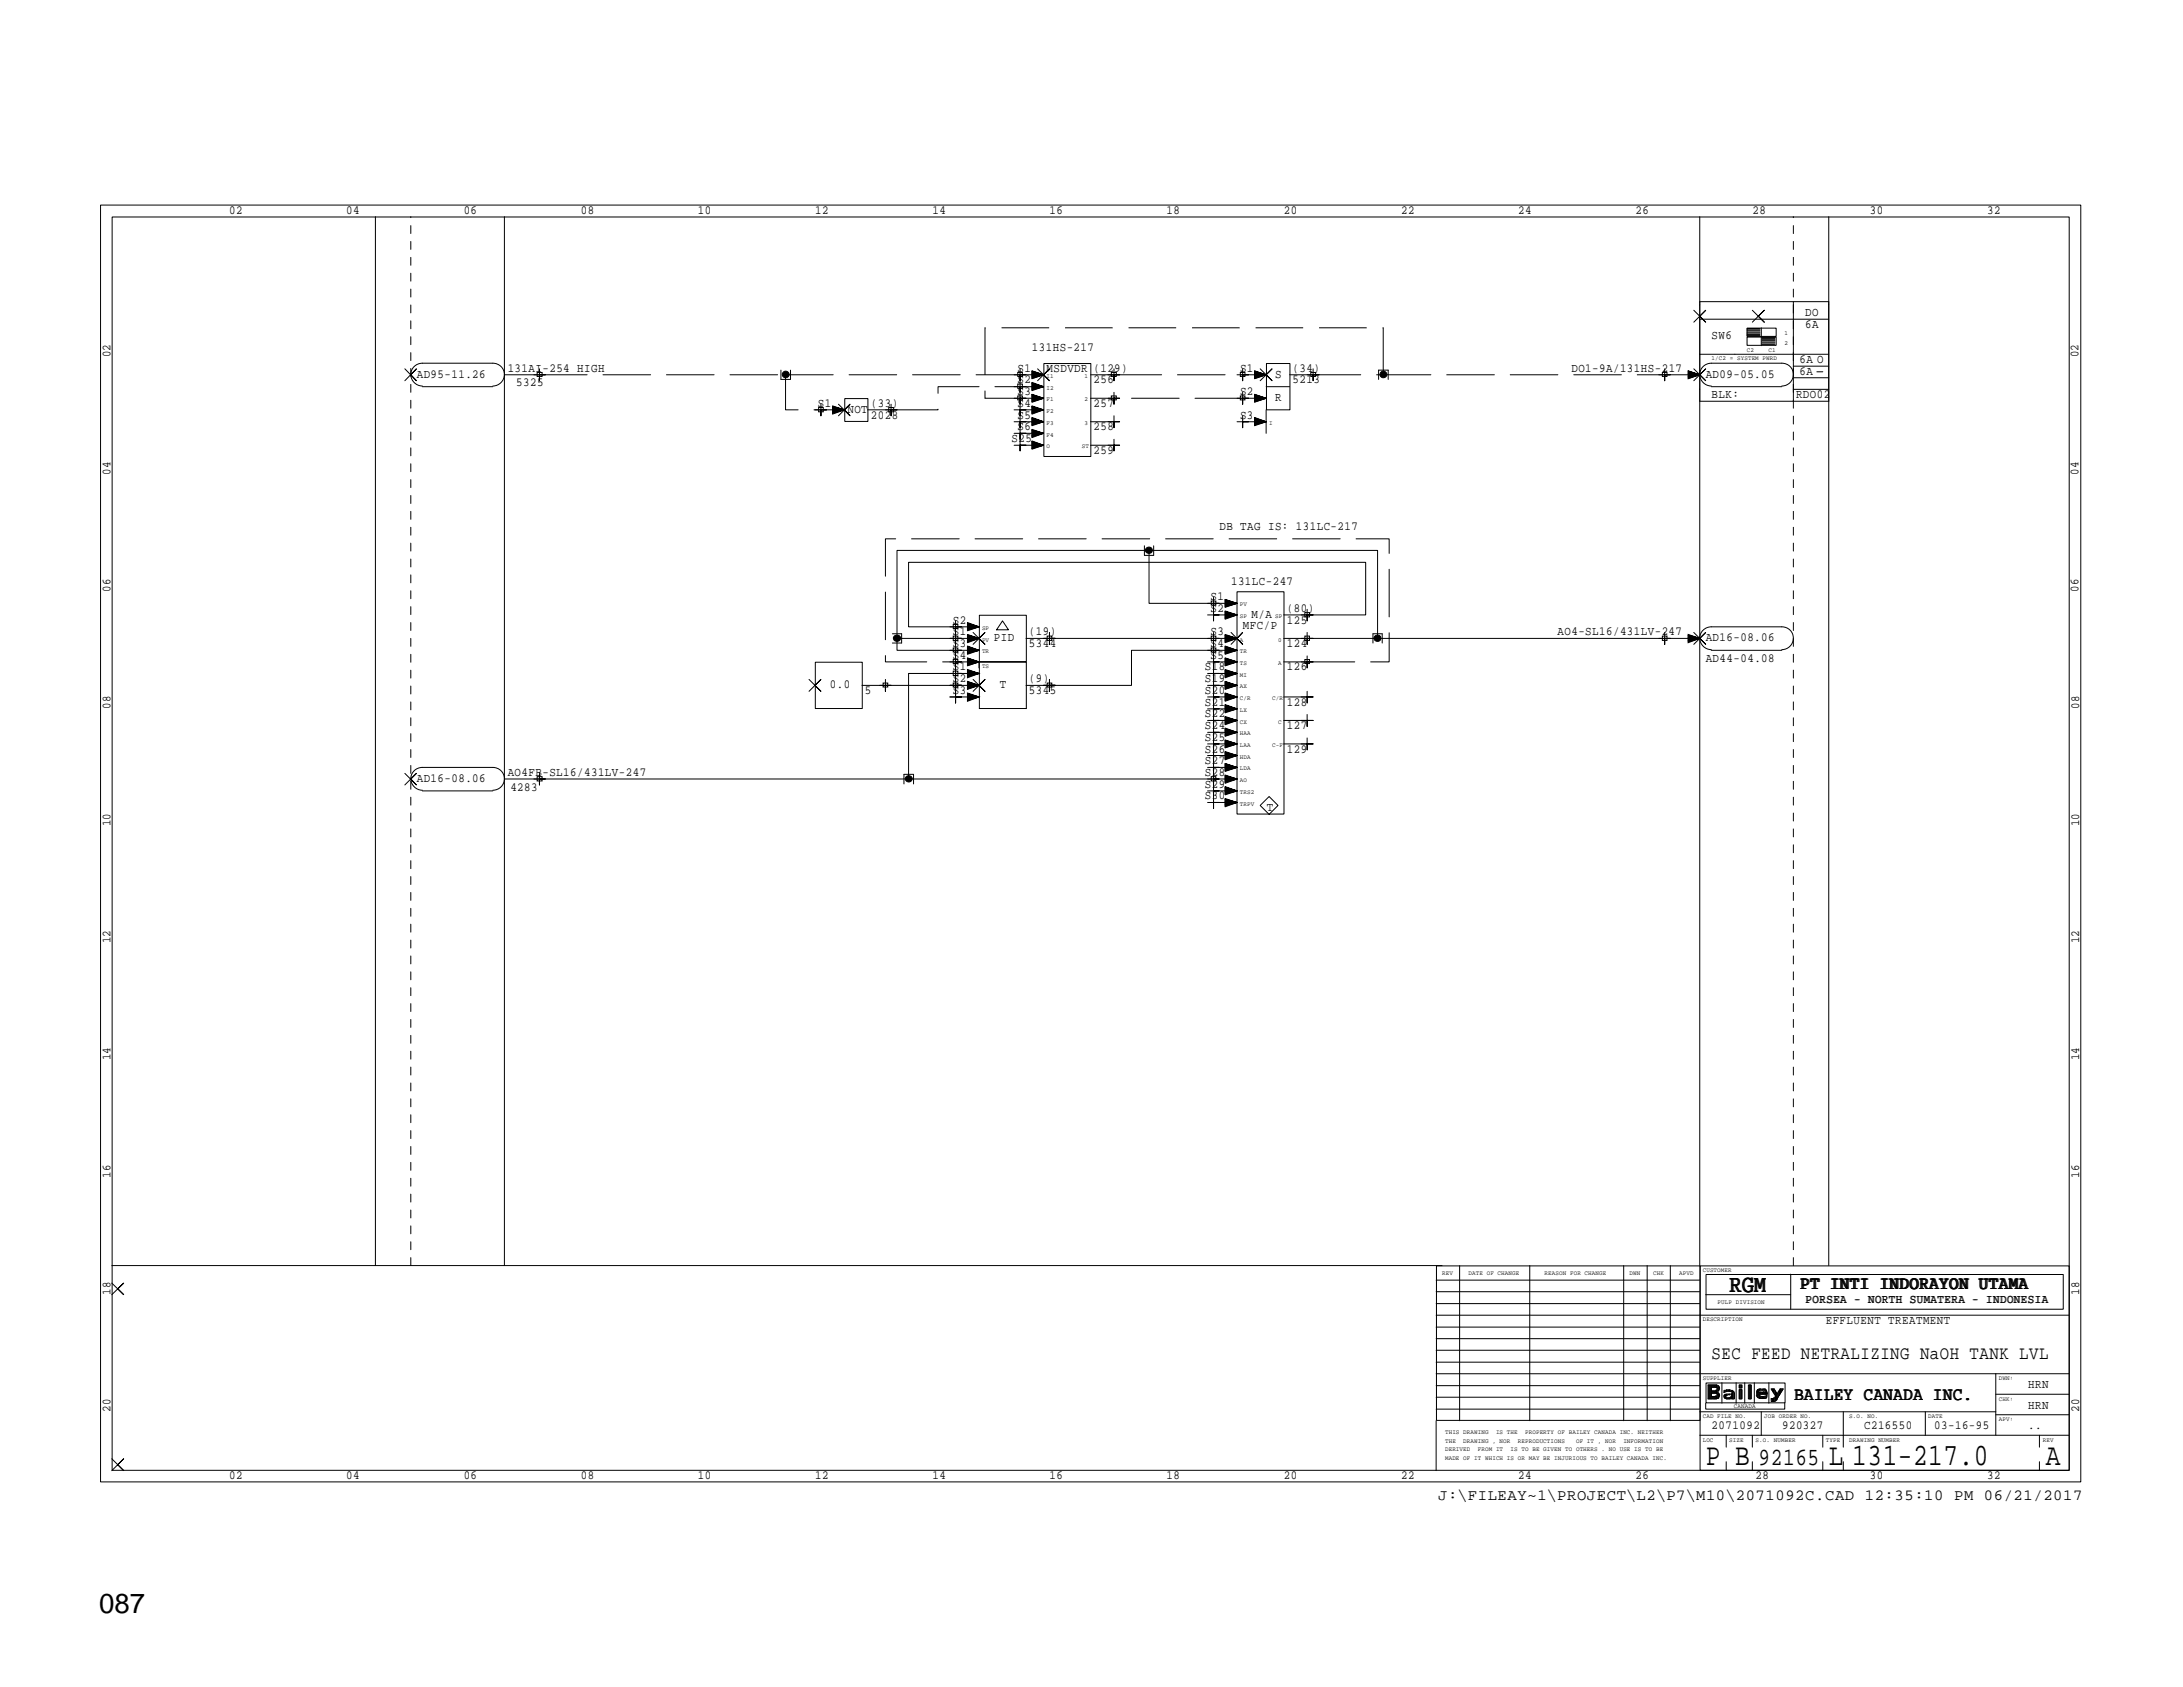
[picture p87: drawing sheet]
<svg xmlns="http://www.w3.org/2000/svg" width="279mm" height="216mm" viewBox="0 0 279 216" stroke-linecap="round" stroke-linejoin="round" font-family="sans-serif">
<defs><g id="words">
<g font-size="4">
<text x="218.3" y="187.5">P B</text>
<text x="234.1" y="187.5">L 131-217.0</text>
<text x="261.8" y="187.5">A</text>
</g>
<text font-size="3.5" x="12.7" y="206.4">087</text>
<g font-size="3.2">
<text x="221.3" y="165.3">RGM</text>
<text x="225.1" y="187.5">92165</text>
</g>
<g font-size="2.4">
<text x="230.5" y="164.9">PT INTI INDORAYON UTAMA</text>
<text x="219.1" y="173.9">SEC FEED NETRALIZING NaOH TANK LVL</text>
<text x="229.7" y="179.2">BAILEY CANADA INC.</text>
</g>
<text font-size="2" x="184.1" y="192">J:\FILEAY~1\PROJECT\L2\P7\M10\2071092C.CAD 12:35:10 PM 06/21/2017</text>
<g font-size="1.6">
<text x="29.3" y="27.3">02</text>
<text x="44.3" y="27.3">04</text>
<text x="59.4" y="27.3">06</text>
<text x="74.3" y="27.3">08</text>
<text x="89.3" y="27.3">10</text>
<text x="104.3" y="27.3">12</text>
<text x="119.3" y="27.3">14</text>
<text x="134.3" y="27.3">16</text>
<text x="149.3" y="27.3">18</text>
<text x="164.3" y="27.3">20</text>
<text x="179.3" y="27.3">22</text>
<text x="194.3" y="27.3">24</text>
<text x="209.3" y="27.3">26</text>
<text x="224.3" y="27.3">28</text>
<text x="239.3" y="27.3">30</text>
<text x="254.3" y="27.3">32</text>
<text x="231.1" y="42">6A</text>
<text x="231.1" y="40.5">DO</text>
<text x="14.1" y="45.7" transform="rotate(-90 14.1 45.7)">02</text>
<text x="65" y="47.6">131AI-254 HIGH</text>
<text x="130.2" y="47.6">S1</text>
<text x="132.1" y="45">131HS-217</text>
<text x="133.9" y="47.6">MSDVDR (129)</text>
<text x="158.7" y="47.6">S1</text>
<text x="165.4" y="47.6">(34)</text>
<text x="201.1" y="47.6">DO1-9A/131HS-217</text>
<text x="219.1" y="43.4">SW6</text>
<text x="230.3" y="48">6A</text>
<text x="230.3" y="46.4">6A O</text>
<text x="266" y="45.7" transform="rotate(-90 266 45.7)">02</text>
<text x="53.3" y="48.3">AD95-11.26</text>
<text x="66.1" y="49.4">5325</text>
<text x="104.7" y="52.1">S1</text>
<text x="108.5" y="52.8">NOT</text>
<text x="111.5" y="53.6">2028</text>
<text x="111.5" y="52.1">(33)</text>
<text x="130.2" y="53.6">S5</text>
<text x="130.2" y="52.1">S4</text>
<text x="130.2" y="50.6">S3</text>
<text x="130.2" y="49.1">S2</text>
<text x="140" y="49.1">256</text>
<text x="140" y="52.1">257</text>
<text x="158.7" y="53.6">S3</text>
<text x="158.7" y="50.6">S2</text>
<text x="163.2" y="51.3">R</text>
<text x="163.2" y="48.3">S</text>
<text x="165.4" y="49.1">5213</text>
<text x="218.3" y="48.3">AD09-05.05</text>
<text x="219.1" y="51">BLK:</text>
<text x="229.9" y="51">RDO02</text>
<text x="129.5" y="56.6">S25</text>
<text x="130.2" y="55.1">S6</text>
<text x="140" y="55.1">258</text>
<text x="140" y="58.1">259</text>
<text x="14.1" y="60.7" transform="rotate(-90 14.1 60.7)">04</text>
<text x="266" y="60.7" transform="rotate(-90 266 60.7)">04</text>
<text x="156.1" y="67.8">DB TAG IS: 131LC-217</text>
<text x="14.1" y="75.7" transform="rotate(-90 14.1 75.7)">06</text>
<text x="154.9" y="76.8">S1</text>
<text x="157.6" y="74.9">131LC-247</text>
<text x="266" y="75.7" transform="rotate(-90 266 75.7)">06</text>
<text x="122" y="79.8">S2</text>
<text x="122" y="81.3">S1</text>
<text x="122" y="82.8">S3</text>
<text x="127.2" y="82.1">PID</text>
<text x="131.7" y="82.8">5344</text>
<text x="131.7" y="81.3">(19)</text>
<text x="154.9" y="82.8">S4</text>
<text x="154.9" y="81.3">S3</text>
<text x="154.9" y="78.3">S2</text>
<text x="159.1" y="80.6">MFC/P</text>
<text x="160.2" y="79.1">M/A</text>
<text x="164.7" y="82.8">124</text>
<text x="164.7" y="79.8">125</text>
<text x="164.7" y="78.3">(80)</text>
<text x="199.3" y="81.3">AO4-SL16/431LV-247</text>
<text x="218.3" y="82.1">AD16-08.06</text>
<text x="106.2" y="88.1">0.0</text>
<text x="110.7" y="88.8">5</text>
<text x="122" y="88.8">S3</text>
<text x="122" y="87.3">S2</text>
<text x="122" y="85.8">S1</text>
<text x="122" y="84.3">S4</text>
<text x="128" y="88.1">T</text>
<text x="131.7" y="88.8">5345</text>
<text x="131.7" y="87.3">(9)</text>
<text x="154.2" y="88.8">S20</text>
<text x="154.2" y="87.3">S19</text>
<text x="154.2" y="85.8">S18</text>
<text x="154.9" y="84.3">S5</text>
<text x="164.7" y="85.8">126</text>
<text x="218.3" y="84.7">AD44-04.08</text>
<text x="14.1" y="90.7" transform="rotate(-90 14.1 90.7)">08</text>
<text x="154.2" y="94.8">S25</text>
<text x="154.2" y="93.3">S24</text>
<text x="154.2" y="91.8">S22</text>
<text x="154.2" y="90.3">S21</text>
<text x="164.7" y="93.3">127</text>
<text x="164.7" y="90.3">128</text>
<text x="266.1" y="90.7" transform="rotate(-90 266.1 90.7)">08</text>
<text x="53.3" y="100.1">AD16-08.06</text>
<text x="65" y="99.3">AO4FB-SL16/431LV-247</text>
<text x="65.3" y="101.2">4283</text>
<text x="154.2" y="100.8">S29</text>
<text x="154.2" y="99.3">S28</text>
<text x="154.2" y="97.8">S27</text>
<text x="154.2" y="96.3">S26</text>
<text x="164.7" y="96.3">129</text>
<text x="14.1" y="105.7" transform="rotate(-90 14.1 105.7)">10</text>
<text x="154.2" y="102.3">S30</text>
<text x="162.1" y="103.8">T</text>
<text x="266.1" y="105.7" transform="rotate(-90 266.1 105.7)">10</text>
<text x="14.1" y="120.7" transform="rotate(-90 14.1 120.7)">12</text>
<text x="266.1" y="120.7" transform="rotate(-90 266.1 120.7)">12</text>
<text x="14.1" y="135.7" transform="rotate(-90 14.1 135.7)">14</text>
<text x="266.1" y="135.7" transform="rotate(-90 266.1 135.7)">14</text>
<text x="14.1" y="150.7" transform="rotate(-90 14.1 150.7)">16</text>
<text x="266.1" y="150.7" transform="rotate(-90 266.1 150.7)">16</text>
<text x="14.1" y="165.7" transform="rotate(-90 14.1 165.7)">18</text>
<text x="231.1" y="166.8">PORSEA - NORTH SUMATERA - INDONESIA</text>
<text x="266.1" y="165.7" transform="rotate(-90 266.1 165.7)">18</text>
<text x="233.7" y="169.4">EFFLUENT TREATMENT</text>
<text x="259.6" y="177.7">HRN</text>
<text x="14.1" y="180.7" transform="rotate(-90 14.1 180.7)">20</text>
<text x="219.1" y="182.9">2071092</text>
<text x="228.1" y="182.9">920327</text>
<text x="238.6" y="182.9">C216550</text>
<text x="247.6" y="182.9">03-16-95</text>
<text x="259.6" y="180.3">HRN</text>
<text x="259.6" y="182.9">..</text>
<text x="266.1" y="180.7" transform="rotate(-90 266.1 180.7)">20</text>
<text x="29.3" y="189.3">02</text>
<text x="44.3" y="189.3">04</text>
<text x="59.4" y="189.3">06</text>
<text x="74.3" y="189.3">08</text>
<text x="89.3" y="189.3">10</text>
<text x="104.4" y="189.3">12</text>
<text x="119.3" y="189.3">14</text>
<text x="134.3" y="189.3">16</text>
<text x="149.3" y="189.3">18</text>
<text x="164.3" y="189.3">20</text>
<text x="179.3" y="189.3">22</text>
<text x="194.3" y="189.3">24</text>
<text x="209.3" y="189.3">26</text>
<text x="224.7" y="189.3">28</text>
<text x="239.3" y="189.3">30</text>
<text x="254.3" y="189.3">32</text>
</g>
<g font-size=".8">
<text x="219.1" y="46.1">1/C2 = SYSTEM PWRD</text>
<text x="223.6" y="45">C2</text>
<text x="226.4" y="45">C1</text>
<text x="228.4" y="44.1">2</text>
<text x="228.4" y="42.9">1</text>
<text x="133.9" y="52.9">F2</text>
<text x="133.9" y="51.4">F1</text>
<text x="133.9" y="49.9">I2</text>
<text x="133.9" y="48.3">I1</text>
<text x="138.8" y="48.3">1</text>
<text x="138.8" y="51.4">2</text>
<text x="133.9" y="57.4">O</text>
<text x="133.9" y="55.9">F4</text>
<text x="133.9" y="54.4">F3</text>
<text x="138.5" y="57.4">ST</text>
<text x="138.8" y="54.4">3</text>
<text x="162.4" y="54.4">I</text>
<text x="158.7" y="77.6">PV</text>
<text x="125.7" y="83.6">TR</text>
<text x="125.7" y="82.1">PV</text>
<text x="125.7" y="80.6">SP</text>
<text x="158.7" y="83.6">TR</text>
<text x="158.7" y="82.1">A</text>
<text x="158.7" y="79.1">SP</text>
<text x="163.2" y="79.1">SP</text>
<text x="163.6" y="82.1">0</text>
<text x="125.7" y="85.5">TS</text>
<text x="158.7" y="89.6">C/R</text>
<text x="158.7" y="88.1">AX</text>
<text x="158.7" y="86.6">MI</text>
<text x="158.7" y="85.1">TS</text>
<text x="162.8" y="89.6">C/R</text>
<text x="163.6" y="85.1">A</text>
<text x="158.7" y="95.6">LAA</text>
<text x="158.7" y="94.1">HAA</text>
<text x="158.7" y="92.6">CX</text>
<text x="158.7" y="91.1">LX</text>
<text x="162.8" y="95.6">C-F</text>
<text x="163.6" y="92.6">C</text>
<text x="158.7" y="101.6">TRS2</text>
<text x="158.7" y="100.1">AO</text>
<text x="158.7" y="98.6">LDA</text>
<text x="158.7" y="97.1">HDA</text>
<text x="158.7" y="103.1">TRPV</text>
<text x="184.6" y="163.1">REV</text>
<text x="188" y="163.1">DATE OF CHANGE</text>
<text x="197.7" y="163.1">REASON FOR CHANGE</text>
<text x="208.6" y="163.1">DWN</text>
<text x="211.6" y="163.1">CHK</text>
<text x="214.9" y="163.1">APVD</text>
<text x="217.9" y="162.7">CUSTOMER</text>
<text x="219.8" y="166.8">PULP DIVISION</text>
<text x="217.9" y="169.1">DESCRIPTION</text>
<text x="217.9" y="176.6">SUPPLIER</text>
<text x="255.8" y="179.2">CHK:</text>
<text x="255.8" y="176.6">DWN:</text>
<text x="185" y="185.8">DERIVED</text>
<text x="185" y="184.6">THE</text>
<text x="185" y="183.5">THIS DRAWING</text>
<text x="187.3" y="184.6">DRAWING , NOR</text>
<text x="189.1" y="185.8">FROM IT</text>
<text x="191.5" y="183.5">IS THE</text>
<text x="193.3" y="185.8">IS TO BE GIVEN TO OTHERS . NO USE IS TO BE</text>
<text x="194.3" y="184.6">REPRODUCTIONS</text>
<text x="195.2" y="183.5">PROPERTY OF BAILEY CANADA INC. NEITHER</text>
<text x="201.7" y="184.6">OF IT , NOR</text>
<text x="207.8" y="184.6">INFORMATION</text>
<text x="217.9" y="184.5">LOC</text>
<text x="217.9" y="181.5">CAD FILE NO.</text>
<text x="221.3" y="184.5">SIZE</text>
<text x="221.9" y="180.2">CANADA</text>
<text x="224.7" y="184.5">S.O. NUMBER</text>
<text x="225.8" y="181.5">JOB ORDER NO.</text>
<text x="233.7" y="184.5">TYPE</text>
<text x="236.7" y="184.5">DRAWING NUMBER</text>
<text x="236.7" y="181.5">S.O. NO.</text>
<text x="246.8" y="181.5">DATE</text>
<text x="255.8" y="181.9">APV:</text>
<text x="261.4" y="184.5">REV</text>
<text x="185" y="186.9">MADE OF IT WHICH IS OR MAY BE INJURIOUS TO BAILEY CANADA INC.</text>
</g>
</g></defs>
<path d="M177 48v-6h-50.9v9h4.5" fill="none" stroke="#000" stroke-width=".13" stroke-dasharray="6.1 2" stroke-linecap="butt"/>
<g fill="#000">
<circle cx="100.6" cy="47.9" r=".43"/>
<circle cx="177.1" cy="47.9" r=".43"/>
<circle cx="147.1" cy="70.4" r=".42"/>
<circle cx="114.8" cy="81.7" r=".44"/>
<circle cx="116.3" cy="99.7" r=".42"/>
<circle cx="176.3" cy="81.7" r=".42"/>
</g>
<g fill="none" stroke="#000" stroke-width=".13">
<path d="M12.9 26.2h253.4v163.5h-253.4zM14.4 27.8h250.4v160.4h-250.4zM48 27.7v134.3M64.6 27.7v134.3M216.8 39.7l1.5 1.5-.7-.7 .7-.8-1.5 1.5M217.6 27.7v134.3M217.6 38.6h16.5M224.3 39.7l1.5 1.5-.8-.7 .8-.8-1.5 1.5M229.5 38.6v12.8M234.1 27.7v134.3M51.8 47.2l1.5 1.5-.7-.7 .7-.8-1.5 1.5M54.1 49.4a1.46 1.46 0 0 1-1.5-1.5 1.46 1.46 0 0 1 1.5-1.4h9a1.46 1.46 0 0 1 1.5 1.4 1.46 1.46 0 0 1-1.5 1.5"/>
<path d="M54.1 49.5h9M64.6 48h4.4M68.7 47.7h.7v.5h-.7zM69 47.2v1.5v-.7h.8h-1.5M99.9 47.4v1.2h1.3v-1.2M104.8 52.2h.6v.5h-.6zM105.1 51.7v1.5v-.7h.7h-1.5M106.6 52.8l1.5-.3-1.5 .4M106.6 52.7l1.5-.2-1.5 .2M106.6 52.5h1.5l-1.5 .1M106.6 52.4l1.5 .1h-3M106.6 52.2l1.5 .3-1.5-.2"/>
<path d="M106.6 52.1l1.5 .4-1.5-.3M106.6 52l1.5 .5-1.5 .5v-1.1l1.5 .6M107.3 51.7l1.5 1.5-.7-.7 .7-.8-1.5 1.5M108.1 51h3v2.9h-3zM111 52.5h3M113.7 52.2h.6v.5h-.6zM114 51.7v1.5v-.7h.8h-1.5M130.3 47.7h.6v.5h-.6zM130.3 49.1h.6v.6h-.6zM130.3 50.7h.6v.5h-.6zM130.6 47.2v1.5v-.7h.7h-1.5M130.6 48.7v1.5v-.7h.7h-1.5"/>
<path d="M130.6 50.2v1.5v-.7h.7h-1.5M130.6 51.7v1.5v-.7h.7h-1.5M130.6 53.2v1.5v-.7h.7h-1.5M130.6 54.7v1.5v-.7h.7h-1.5M130.6 56.2v1.5v-.7h.7h-1.5M132.1 57.4l1.5-.4-1.5 .4M132.1 57.2l1.5-.2-1.5 .3M132.1 57h1.5l-1.5 .1M132.1 56.9l1.5 .1h-3M132.1 56.7l1.5 .3-1.5-.2M132.1 56.6l1.5 .4-1.5-.3M132.1 56.5l1.5 .5-1.5 .5v-1.1l1.5 .6"/>
<path d="M132.1 55.8l1.5-.3-1.5 .4M132.1 55.7l1.5-.2-1.5 .3M132.1 55.5h1.5l-1.5 .1M132.1 55.4l1.5 .1h-3M132.1 55.2l1.5 .3-1.5-.2M132.1 55.1l1.5 .4-1.5-.3M132.1 55l1.5 .5-1.5 .5v-1.1l1.5 .6M132.1 54.4l1.5-.4-1.5 .4M132.1 54.2l1.5-.2-1.5 .3M132.1 54.1l1.5-.1-1.5 .1M132.1 53.9l1.5 .1h-3M132.1 53.7l1.5 .3-1.5-.2"/>
<path d="M132.1 53.6l1.5 .4-1.5-.3M132.1 53.5l1.5 .5-1.5 .5v-1.1l1.5 .6M132.1 52.8l1.5-.3-1.5 .4M132.1 52.7l1.5-.2-1.5 .2M132.1 52.5h1.5l-1.5 .1M132.1 52.4l1.5 .1h-3M132.1 52.2l1.5 .3-1.5-.2M132.1 52.1l1.5 .4-1.5-.3M132.1 52l1.5 .5-1.5 .5v-1.1l1.5 .6M132.1 51.4l1.5-.4-1.5 .4M132.1 51.2l1.5-.2-1.5 .3M132.1 51.1l1.5-.1-1.5 .1"/>
<path d="M132.1 50.9l1.5 .1h-3M132.1 50.8l1.5 .2-1.5-.2M132.1 50.6l1.5 .4-1.5-.3M132.1 50.5l1.5 .5-1.5 .5v-1l1.5 .5M132.1 49.8l1.5-.3-1.5 .4M132.1 49.7l1.5-.2-1.5 .3M132.1 49.5h1.5l-1.5 .1M132.1 49.4l1.5 .1h-3M132.1 49.2l1.5 .3-1.5-.2M132.1 49.1l1.5 .4-1.5-.4M132.1 49l1.5 .5-1.5 .5v-1.1l1.5 .6M132.1 48.3l1.5-.3-1.5 .4"/>
<path d="M132.1 48.2l1.5-.2-1.5 .3M132.1 48h1.5l-1.5 .1M132.1 47.9l1.5 .1h-3M132.1 47.8l1.5 .2-1.5-.2M132.1 47.6l1.5 .4-1.5-.3M132.1 47.5l1.5 .5-1.5 .5v-1l1.5 .5M132.8 47.2l1.5 1.5-.7-.7 .7-.8-1.5 1.5M133.6 46.5h6v11.9h-6zM139.6 48h3M139.6 57h3M139.6 54h3M139.6 51h3"/>
<path d="M142.2 47.7h.7v.5h-.7zM142.2 50.7h.7v.5h-.7zM142.6 47.2v1.5v-.7h.7h-1.5M142.6 50.2v1.5v-.7h.7h-1.5M142.6 53.2v1.5v-.7h.7h-1.5M142.6 56.2v1.5v-.7h.7h-1.5M158.7 47.7h.6v.5h-.6zM158.7 50.7h.6v.5h-.6zM159 47.2v1.5v-.7h.8h-1.5M159 50.2v1.5v-.7h.8h-1.5M159 53.2v1.5v-.7h.8h-1.5M160.6 54.4l1.5-.4-1.5 .4"/>
<path d="M160.6 54.2l1.5-.2-1.5 .3M160.6 54.1l1.5-.1-1.5 .1M160.6 53.9l1.5 .1h-3.1M160.6 53.7l1.5 .3-1.5-.2M160.6 53.6l1.5 .4-1.5-.3M160.6 53.5l1.5 .5-1.5 .5v-1.1l1.5 .6M160.6 51.4l1.5-.4-1.5 .4M160.6 51.2l1.5-.2-1.5 .3M160.6 51.1l1.5-.1-1.5 .1M160.6 50.9l1.5 .1h-3.1M160.6 50.8l1.5 .2-1.5-.2M160.6 50.6l1.5 .4-1.5-.3"/>
<path d="M160.6 50.5l1.5 .5-1.5 .5v-1l1.5 .5M160.6 48.3l1.5-.3-1.5 .4M160.6 48.2l1.5-.2-1.5 .3M160.6 48h1.5l-1.5 .1M160.6 47.9l1.5 .1h-3.1M160.6 47.8l1.5 .2-1.5-.2M160.6 47.6l1.5 .4-1.5-.3M160.6 47.5l1.5 .5-1.5 .5v-1l1.5 .5M161.3 47.2l1.5 1.5-.7-.7 .7-.8-1.5 1.5M162.1 49.5h3M162.1 52.5v3M162.1 46.5h3v6h-3z"/>
<path d="M165.1 48h3M167.8 47.7h.6v.5h-.6zM168.1 47.2v1.5v-.7h.7h-1.5M176.4 48.6v-1.2h1.3v1.2M212.8 47.7h.6v.5h-.6zM213.1 47.2v1.5v-.7h.7h-1.5M216.1 48.3l1.5-.3-1.5 .4M216.1 48.2l1.5-.2-1.5 .3M216.1 48h1.5l-1.5 .1M216.1 47.9l1.5 .1h-1.5M216.1 47.8l1.5 .2-1.5-.2M216.1 47.6l1.5 .4-1.5-.3"/>
<path d="M216.1 47.5l1.5 .5-1.5 .5v-1l1.5 .5h-4.5M216.8 47.2l1.5 1.5-.7-.7 .7-.8-1.5 1.5M217.6 45.3h16.5M217.6 40.9h16.5M217.6 51.4h16.5M219 49.4a1.46 1.46 0 0 1-1.5-1.5 1.46 1.46 0 0 1 1.5-1.4h9a1.46 1.46 0 0 1 1.5 1.4 1.46 1.46 0 0 1-1.5 1.5M219 49.5h9M223.6 42h3.7v1.1h-3.7zM223.6 43.1h3.7v1.1h-3.7zM223.6 42h1.7M223.6 42.2h1.7M223.6 42.3h1.7"/>
<path d="M223.6 42.5h1.7M223.6 42.6h1.7M223.6 42.8h1.7M223.6 42.9h1.7M225.4 42v2.2M225.5 43.2h1.7M225.5 43.3h1.7M225.5 43.5h1.7M225.5 43.6h1.7M225.5 43.8h1.7M225.5 43.9h1.7M225.5 44.1h1.7"/>
<path d="M229.5 49.8h4.6M229.5 46.9h4.6M229.5 48.3h4.6M232.5 47.6h.8M122 79.9h.6v.5h-.6zM122.3 79.5v1.4v-.7h.8h-1.5M123.8 80l1.5 .2-1.5-.1M123.8 79.8l1.5 .4-1.5-.3M123.8 79.8l1.5 .4-1.5 .5v-1l1.5 .5M125.3 78.7h6.1v6h-6.1zM128.3 79.5l.8 1.1h-1.6zM146.5 69.8v1.3h1.2v-1.3"/>
<path d="M147.1 70.4v6.8h11.2l-1.5-.1M147.1 70.4h29.2v11.3M147.1 70.4h-32.3v11.3M155 76.9h.6v.5h-.6zM155.3 76.5v1.5v-.8h.7h-1.4M155.3 78v1.5v-.8h.7h-1.4M156.8 79.1l1.5-.4-1.5 .5M156.8 79l1.5-.3-1.5 .3M156.8 78.8l1.5-.1-1.5 .2M156.8 78.7h1.5h-3M156.8 78.5l1.5 .2-1.5-.1M156.8 78.3l1.5 .4-1.5-.3"/>
<path d="M156.8 78.3l1.5 .4-1.5 .5v-1l1.5 .5M156.8 77.6l1.5-.4-1.5 .5M156.8 77.4l1.5-.2-1.5 .3M156.8 77.3l1.5-.1-1.5 .1M156.8 77l1.5 .2-1.5-.2M156.8 76.8l1.5 .4-1.5-.3M156.8 76.7l1.5 .5-1.5 .5v-1l1.5 .5M158.3 75.7h6v28.5h-6zM164.3 78.7h10.5v-6.7h-58.5v8.2h9l-1.5-.1M167 78.4h.6v.6h-.6zM167.3 78v1.5v-.8h.8h-1.6M51.8 99l1.5 1.5-.7-.8 .7-.7-1.5 1.5"/>
<path d="M68.7 99.4h.7v.5h-.7zM69 99v1.5v-.8h.8h-1.5M103.5 87l1.6 1.5-.8-.8 .8-.7-1.6 1.5M104.4 84.8h6v5.9h-6zM113 87.4h.6v.5h-.6zM113.3 87v1.5v-.8h.7h-1.4M114.2 81.1h1.2v1.2h-1.2M114.8 81.7v1.5h10.5l-1.5-.1M122 85.9h.6v.5h-.6zM122 87.4h.6v.5h-.6zM122 81.4h.6v.6h-.6zM122 82.9h.6v.5h-.6z"/>
<path d="M122 84.4h.6v.5h-.6zM122.3 87v1.5v-.8h.8h-1.5M122.3 85.5v1.5v-.8h.8h-1.5M122.3 88.5v1.5v-.8h.8h-1.5M122.3 80.9v1.6v-.8h.8h-1.5M122.3 82.5v1.4v-.7h.8h-1.5M122.3 83.9v1.6v-.8h.8h-1.5M123.8 88.1l1.5-.4-1.5 .5M123.8 87.9l1.5-.2-1.5 .3M123.8 87.8l1.5-.1-1.5 .1M123.8 87.6l1.5 .1h-15M123.8 87.5l1.5 .2-1.5-.2"/>
<path d="M123.8 87.3l1.5 .4-1.5-.3M123.8 87.2l1.5 .5-1.5 .5v-1l1.5 .5M123.8 86.6l1.5-.4-1.5 .5M123.8 86.4l1.5-.2-1.5 .3M123.8 86.3l1.5-.1-1.5 .2M123.8 86.1l1.5 .1h-9v13.5M123.8 86l1.5 .2-1.5-.1M123.8 85.9l1.5 .3-1.5-.3M123.8 85.8l1.5 .4-1.5 .5v-1l1.5 .5M123.8 89.6l1.5-.4-1.5 .5M123.8 89.4l1.5-.2-1.5 .3M123.8 89.3l1.5-.1-1.5 .2"/>
<path d="M123.8 89.2h1.5h-3M123.8 89l1.5 .2-1.5-.1M123.8 88.8l1.5 .4-1.5-.3M123.8 88.8l1.5 .4-1.5 .5v-1l1.5 .5M123.8 82.1l1.5-.4-1.5 .5M123.8 82l1.5-.3-1.5 .3M123.8 81.8l1.5-.1-1.5 .2M123.8 81.6l1.5 .1h-10.5M123.8 81.5l1.5 .2-1.5-.1M123.8 81.3l1.5 .4-1.5-.3M123.8 81.3l1.5 .4-1.5 .6v-1.1l1.5 .5M123.8 85.1l1.5-.4-1.5 .5"/>
<path d="M123.8 84.9l1.5-.2-1.5 .3M123.8 84.8l1.5-.1-1.5 .2M123.8 84.6l1.5 .1h-3M123.8 84.5l1.5 .2-1.5-.1M123.8 84.3l1.5 .4-1.5-.3M123.8 84.2l1.5 .5-1.5 .5v-1l1.5 .5v.8M123.8 83.6l1.5-.4-1.5 .4M123.8 83.4l1.5-.2-1.5 .3M123.8 83.3l1.5-.1-1.5 .2M123.8 83l1.5 .2-1.5-.1M123.8 82.8l1.5 .4-1.5-.3M123.8 82.8l1.5 .4-1.5 .5v-1l1.5 .5"/>
<path d="M123.8 80.6l1.5-.4-1.5 .4M123.8 80.4l1.5-.2-1.5 .3M123.8 80.3l1.5-.1-1.5 .1M124.5 87l1.6 1.5-.8-.8 .8-.7-1.6 1.5M124.5 80.9l1.6 1.6-.8-.8 .8-.8-1.6 1.6M125.3 84.8h6.1v5.9h-6.1zM134 87.4h.6v.5h-.6zM134 81.4h.6v.6h-.6zM134.3 87v1.5v-.8h.7h-1.4M134.3 80.9v1.6v-.8h.7h-1.4M155 81.4h.6v.6h-.6zM155 82.9h.6v.5h-.6z"/>
<path d="M155 99.4h.6v.5h-.6zM155.3 80.9v1.6v-.8h.7h-1.4M155.3 82.5v1.4v-.7h.7h-1.4M155.3 83.9v1.6v-.8h.7h-1.4M155.3 85.5v1.5v-.8h.7h-1.4M155.3 87v1.5v-.8h.7h-1.4M155.3 88.5v1.5v-.8h.7h-1.4M155.3 90v1.4v-.7h.7h-1.4M155.3 91.4v1.6v-.8h.7h-1.4M155.3 93v1.4v-.7h.7h-1.4M155.3 94.4v1.6v-.8h.7h-1.4M155.3 96v1.5v-.8h.7h-1.4"/>
<path d="M155.3 97.5v1.5v-.8h.7h-1.4M155.3 99v1.5v-.8h.7h-1.4M156.8 99.9l1.5-.2-1.5 .3M156.8 99.8l1.5-.1-1.5 .2M156.8 99.7h1.5h-93.7M156.8 99.5l1.5 .2-1.5-.1M156.8 99.3l1.5 .4-1.5-.3M156.8 99.3l1.5 .4-1.5 .5v-1l1.5 .5M156.8 98.6l1.5-.4-1.5 .5M156.8 98.4l1.5-.2-1.5 .3M156.8 98.3l1.5-.1-1.5 .1M156.8 98.1l1.5 .1h-3"/>
<path d="M156.8 98l1.5 .2-1.5-.2M156.8 97.8l1.5 .4-1.5-.3M156.8 97.7l1.5 .5-1.5 .5v-1l1.5 .5M156.8 97.1l1.5-.4-1.5 .5M156.8 96.9l1.5-.2-1.5 .3M156.8 96.8l1.5-.1-1.5 .2M156.8 96.6l1.5 .1h-3M156.8 96.5l1.5 .2-1.5-.1M156.8 96.3l1.5 .4-1.5-.3M156.8 96.3l1.5 .4-1.5 .5v-1l1.5 .5M156.8 95.6l1.5-.4-1.5 .5M156.8 95.4l1.5-.2-1.5 .3"/>
<path d="M156.8 95.3l1.5-.1-1.5 .2M156.8 95.1l1.5 .1h-3M156.8 95l1.5 .2-1.5-.1M156.8 94.8l1.5 .4-1.5-.3M156.8 94.7l1.5 .5-1.5 .5v-1l1.5 .5M156.8 94.1l1.5-.4-1.5 .4M156.8 93.9l1.5-.2-1.5 .3M156.8 93.8l1.5-.1-1.5 .2M156.8 93.6l1.5 .1h-3M156.8 93.5l1.5 .2-1.5-.1M156.8 93.3l1.5 .4-1.5-.3M156.8 93.3l1.5 .4-1.5 .5v-1l1.5 .5"/>
<path d="M156.8 92.6l1.5-.4-1.5 .5M156.8 92.5l1.5-.3-1.5 .3M156.8 92.3l1.5-.1-1.5 .2M156.8 92.1l1.5 .1h-3M156.8 92l1.5 .2-1.5-.1M156.8 91.8l1.5 .4-1.5-.3M156.8 91.8l1.5 .4-1.5 .6v-1.1l1.5 .5M156.8 91.1l1.5-.4-1.5 .4M156.8 90.9l1.5-.2-1.5 .3M156.8 90.8l1.5-.1-1.5 .1M156.8 90.6l1.5 .1h-3M156.8 90.5l1.5 .2-1.5-.1"/>
<path d="M156.8 90.3l1.5 .4-1.5-.3M156.8 90.3l1.5 .4-1.5 .5v-1l1.5 .5M156.8 89.6l1.5-.4-1.5 .5M156.8 89.4l1.5-.2-1.5 .3M156.8 89.3l1.5-.1-1.5 .2M156.8 89.2h1.5h-3M156.8 89l1.5 .2-1.5-.1M156.8 88.8l1.5 .4-1.5-.3M156.8 88.8l1.5 .4-1.5 .5v-1l1.5 .5M156.8 88.1l1.5-.4-1.5 .5M156.8 87.9l1.5-.2-1.5 .3M156.8 87.8l1.5-.1-1.5 .1"/>
<path d="M156.8 87.6l1.5 .1h-3M156.8 87.5l1.5 .2-1.5-.2M156.8 87.3l1.5 .4-1.5-.3M156.8 87.2l1.5 .5-1.5 .5v-1l1.5 .5M156.8 86.6l1.5-.4-1.5 .5M156.8 86.4l1.5-.2-1.5 .3M156.8 86.3l1.5-.1-1.5 .2M156.8 86.1l1.5 .1h-3M156.8 86l1.5 .2-1.5-.1M156.8 85.9l1.5 .3-1.5-.3M156.8 85.8l1.5 .4-1.5 .5v-1l1.5 .5M156.8 85.1l1.5-.4-1.5 .5"/>
<path d="M156.8 84.9l1.5-.2-1.5 .3M156.8 84.8l1.5-.1-1.5 .2M156.8 84.6l1.5 .1h-3M156.8 84.5l1.5 .2-1.5-.1M156.8 84.3l1.5 .4-1.5-.3M156.8 84.2l1.5 .5-1.5 .5v-1l1.5 .5M156.8 83.6l1.5-.4-1.5 .4M156.8 83.4l1.5-.2-1.5 .3M156.8 83.3l1.5-.1-1.5 .2M156.8 83.1l1.5 .1h-13.5v4.5h-13.5M156.8 83l1.5 .2-1.5-.1M156.8 82.8l1.5 .4-1.5-.3"/>
<path d="M156.8 82.8l1.5 .4-1.5 .5v-1l1.5 .5M156.8 82.1l1.5-.4-1.5 .5M156.8 82l1.5-.3-1.5 .3M156.8 81.8l1.5-.1-1.5 .2M156.8 81.6l1.5 .1h-27M156.8 81.5l1.5 .2-1.5-.1M156.8 81.3l1.5 .4-1.5-.3M156.8 81.3l1.5 .4-1.5 .6v-1.1l1.5 .5M157.6 80.9l1.4 1.6-.7-.8 .7-.8-1.4 1.6M164.3 95.2h3M164.3 92.2h3M164.3 89.2h3"/>
<path d="M164.3 84.7h3M167 81.4h.6v.6h-.6zM167 84.4h.6v.5h-.6zM167.3 80.9v1.6v-.8h.8h-1.6M167.3 83.9v1.6v-.8h.8h-1.6M167.3 91.4v1.6v-.8h.8h-1.6M167.3 88.5v1.5v-.8h.8h-1.6M167.3 94.4v1.6v-.8h.8h-1.6M175.7 82.3v-1.2h1.2v1.2M212.8 81.4h.6v.6h-.6zM213.1 80.9v1.6v-.8h.7h-1.5M216.1 82.1l1.4-.4-1.4 .5"/>
<path d="M216.1 82l1.4-.3-1.4 .3M216.1 81.8l1.4-.1-1.4 .2M216.1 81.6l1.4 .1h-1.4M216.1 81.5l1.4 .2-1.4-.1M216.1 81.3l1.4 .4-1.4-.3M216.1 81.3l1.4 .4-1.4 .6v-1.1l1.4 .5h-53.2M216.8 80.9l1.5 1.6-.8-.8 .8-.8-1.5 1.6M219 83.1a1.46 1.46 0 0 1-1.5-1.4 1.46 1.46 0 0 1 1.5-1.5h9a1.46 1.46 0 0 1 1.5 1.5 1.46 1.46 0 0 1-1.5 1.4M219 83.2h9M54.1 101.1a1.46 1.46 0 0 1-1.5-1.4 1.46 1.46 0 0 1 1.5-1.5h9a1.46 1.46 0 0 1 1.5 1.5 1.46 1.46 0 0 1-1.5 1.4M54.1 101.2h9M115.7 100.3v-1.2h1.2v1.2"/>
<path d="M155.3 100.5v1.4v-.7h.7h-1.4M155.3 101.9v1.6v-.8h.7h-1.4M156.8 103.1l1.5-.4-1.5 .5M156.8 103l1.5-.3-1.5 .3M156.8 102.8l1.5-.1-1.5 .2M156.8 102.6l1.5 .1h-3M156.8 102.5l1.5 .2-1.5-.1M156.8 102.3l1.5 .4-1.5-.3M156.8 102.3l1.5 .4-1.5 .5v-1l1.5 .5M156.8 101.6l1.5-.4-1.5 .4M156.8 101.4l1.5-.2-1.5 .3M156.8 101.3l1.5-.1-1.5 .1"/>
<path d="M156.8 101.1l1.5 .1h-3M156.8 101l1.5 .2-1.5-.2M156.8 100.8l1.5 .4-1.5-.3M156.8 100.8l1.5 .4-1.5 .5v-1l1.5 .5M156.8 100.1l1.5-.4-1.5 .5M161.3 103.1l1.1-1.2 1.2 1.2-1.2 1.1zM14.3 162h170.3M14.3 164.2l1.5 1.5-.7-.8 .7-.7-1.5 1.5M183.8 178.8h33.7M183.8 177.3h33.7M183.8 174.3h33.7M183.8 172.8h33.7"/>
<path d="M183.8 171.3h33.7M183.8 169.8h33.7M183.8 166.8h33.7M183.8 165.3h33.7M183.8 163.8h33.7M183.9 162h33.7v19.8h-33.7zM186.8 162v19.8M195.8 162v19.8M207.8 162v19.8M210.8 162v19.8M213.8 162v19.8M217.6 162h47.2v26.2h-47.2z"/>
<path d="M218.3 179.6v.7h10.1v-.7M218.3 165.7h10.9M218.4 177h10.1v2.5h-10.1zM218.4 163.1h45.7v4.5h-45.7zM218.7 177.2v1.8M218.8 177.2v1.8M218.9 177.2v1.8M219 177.2v1.8M219.1 177.2v.3M219.1 178v.3M219.1 178.7v.3M219.2 177.2v.3"/>
<path d="M219.2 178v.3M219.2 178.7v.3M219.3 177.2v.3M219.3 178v.3M219.3 178.7v.3M219.4 177.2v.3M219.4 178v.3M219.4 178.7v.3M219.5 177.2v.3M219.5 178v.3M219.5 178.7v.3M219.6 177.5h-.6v.5h.6v.3"/>
<path d="M219.6 178.3h-.6v.4h.6v.3M219.6 178.3l.2 .2-.1 .1h-.2M219.6 177.5l.2 .2-.1 .2h-.2M219.6 177.2v.3M219.7 178.1a.43 .43 0 0 1 .4 .5 .43 .43 0 0 1-.5 .4M219.7 177.2a.41 .41 0 0 1 .4 .5 .41 .41 0 0 1-.5 .4M219.7 177.2h-1.1v1.8h1.1v-.3M219.7 177.2v.3M219.7 178v.3M219.7 177.2v.4M219.7 177.9v.5M219.7 178.7v.3"/>
<path d="M219.8 177.3v.8M219.8 178.2v.8M219.9 177.3v.8M219.9 178.2v.8M220 177.4v.7M220 178.3v.7M220 177.5v.4M220 178.4v.4M220.4 177v2.6M220.7 178.9l.4 .1M220.7 178.5v.4M220.7 178.9l-.1-.2 .3-.3v.6"/>
<path d="M220.8 177.9v.2M220.8 178.4v.6M220.9 177.9v.2M220.9 177.8v.3M220.9 178.4v.2M221 177.8v.3M221 178.4v.2M221 178.9v.1M221 178.6l-.1 .1 .1 .1M221.1 177.8v.3M221.1 178.4v.2M221.1 178.9v.1"/>
<path d="M221.1 177.8v.2M221.1 178.4v.1M221.2 177.8v.3M221.2 178.4v.1M221.2 178.9v.1M221.3 179v-.1l.1 .1M221.3 177.8v.3M221.3 178.4v.1M221.4 177.8v.3M221.4 178.4v.1M221.4 178.8v.2M221.5 177.9v.2"/>
<path d="M221.5 178.4h.1M221.5 178.8v.2M221.6 179v-.3l-.7 .2v.1M221.6 179h-.5M221.6 177.9v.2M221.6 178.4v.1M221.7 178.5l-.2 .3M221.7 177.9v.2h-.5l-.6 .1 .1-.3v.2M221.7 178l.1 .1 .1 .1M221.7 178.3v.7M221.7 178.1l-.1 .2M221.7 177.9v1.1"/>
<path d="M221.8 178v1M221.9 178.1v.9M222 178.2v.8h-.4M222.2 177v2.6M222.6 177.2h.4v.4h-.4zM222.6 177.8h.4v1.2h-.4zM222.6 177.2v.4M222.6 177.8v1.2M222.7 177.2v.4M222.7 177.8v1.2M222.8 177.2v.4M222.8 177.8v1.2"/>
<path d="M222.9 177.2v.4M222.9 177.8v1.2M223.3 177v2.6M223.8 177.2h.4v1.8h-.4zM223.9 177.2v1.8M224 177.2v1.8M224.1 177.2v1.8M224.5 177v2.6M224.9 177.9v.8M225 177.8h.3v.1M225 177.8l-.2 .3v.5M225 177.8v1"/>
<path d="M225 177.8v1.1l-.2-.3M225.1 178.4a.6 .6 0 0 0 .6 .3v.3M225.1 178.9l.5 .1 .5-.1M225.1 178l-.1 .2M225.1 178.2h.8v.2M225.1 177.8v1.1M225.2 177.8v.2M225.2 178.2v.2M225.2 178.6v.4M225.3 178.1l.4-.1 .1 .1M225.3 177.8v.1M225.3 178.2v.2"/>
<path d="M225.3 178.7v.3M225.4 177.8v.1M225.4 178.2v.2M225.4 178.7v.3M225.5 177.8v.1M225.5 178.2v.2M225.5 178.7v.3M225.6 177.8v.1M225.6 178.2v.2M225.6 178.8v.2M225.6 178.7v.3M225.7 177.9v-.1h.3v.6"/>
<path d="M225.7 178.2v.2M225.8 177.8v.2M225.8 178.2v.2M225.8 178.7v.3M225.9 177.8v.3M225.9 178.7v.3M225.9 177.8v.6M226 177.9l.1 .2v.1M226 178.7v.2M226.1 177.9v.5M226.1 178.7v.2M226.1 178.6l-.5 .1"/>
<path d="M226.2 178.1v.3h-1.1M226.2 178.6l-.1 .3M226.4 177v2.6M226.7 179h.3v.4M226.7 179v.4h.3M226.7 179h.5M226.8 177.8v.1M226.8 179v.4M226.9 177.8v.2M226.9 179v.4M226.9 177.8v.3M227 178.9l.2-.2v.6"/>
<path d="M227 177.8v.4M227.1 177.8v.6M227.1 179v.4M227.1 177.8h-.4l.8 1.2M227.1 177.8l.4 .6M227.2 177.9v.5M227.2 178.9v.5M227.2 178v.6M227.3 178.1v1.1M227.5 178.4v.6M227.5 179l-.3 .3-.2 .1M227.5 178.3v.6"/>
<path d="M227.6 178.1v.6M227.7 178v.6M227.8 177.9v.6M227.8 177.8v.6M227.8 177.8h.4l-.8 1.3v-.9M227.8 177.8l-.3 .6M227.9 177.8v.4M228 177.8v.3M228 177.8v.2M228.1 177.8v.1M229.2 163.1v4.5M255.4 178.4h9.4"/>
<path d="M255.4 175.8v7.9M264.8 175.8h-81M264.8 168.3h-81M14.3 186.7l1.5 1.5-.7-.7 .7-.8-1.5 1.5M183.8 180.3h33.7M183.8 181.8v6.4M217.5 183.7h47.3M217.5 180.7h37.9M220.9 183.7v1.5M220.9 187.1v1.1M224.3 183.7v1.5M224.3 187.1v1.1"/>
<path d="M225.4 180.7v3M233.3 183.7v1.5M233.3 187.1v1.1M235.9 187.1v1.1M235.9 180.7v4.5M246.4 180.7v3M255.4 181.1h9.4M261 183.7v1.5M261 187.1v1.1"/>
<circle cx="100.6" cy="47.9" r=".43"/>
<circle cx="177.1" cy="47.9" r=".43"/>
<circle cx="147.1" cy="70.4" r=".42"/>
<circle cx="114.8" cy="81.7" r=".44"/>
<circle cx="116.3" cy="99.7" r=".42"/>
<circle cx="176.3" cy="81.7" r=".42"/>
</g>
<path d="M69 48h31.5M100.5 48h30.1M100.5 48v4.5h4.6M114 52.5h6.1v-3h10.5M142.6 48h16.4M159 51h-16.4M168.1 48h8.9M177 48h36.1M167.3 84.7h10.5v-15.7h-64.5v15.7h9" fill="none" stroke="#000" stroke-width=".13" stroke-dasharray="6.1 2"/>
<path d="M52.6 162v-134.3M229.5 162v-134.3" fill="none" stroke="#000" stroke-width=".13" stroke-dasharray="1 1 1 1 1 1 1 1"/>
<use href="#words"/>
</svg>
